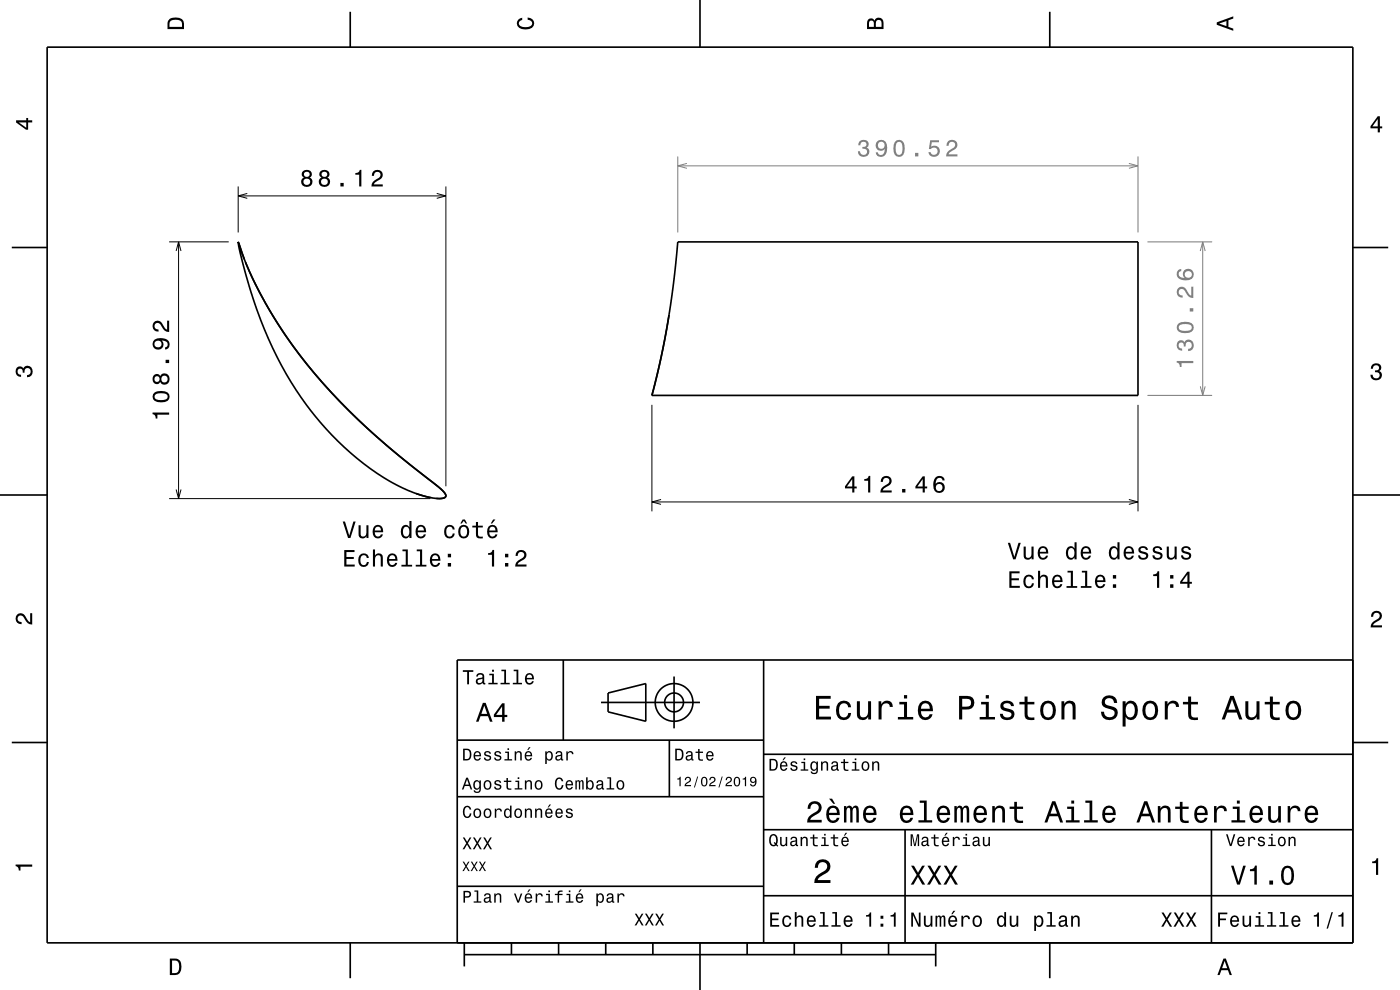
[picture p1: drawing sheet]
<svg xmlns="http://www.w3.org/2000/svg" width="297mm" height="210mm" viewBox="0 0 297 210" stroke-linecap="round" stroke-linejoin="round" font-family="sans-serif">
<path d="M50.5 39.6v9.7M94.6 39.6v63.6M35.9 51.3h12.6M138.3 85.9v22.6M138.3 83.9h103.1M241.4 85.9v22.6M35.9 105.8h55.3M138.3 106.5h103.1M140.2 106l-1.9 .5 1.9 .5M239.5 106l1.9 .5-1.9 .5" fill="none" stroke="#000" stroke-width=".21"/>
<path d="M143.8 33.2v16.1M241.4 33.2v16.1M243.4 51.3h13.8M243.4 83.9h13.8" fill="none" stroke="#808080" stroke-width=".21"/>
<g fill="none" stroke="#000" stroke-width=".35">
<path d="M10 10h277v190h-277zM74.3 2.5v7.5M148.5 0v10M222.7 2.5v7.5M2.5 52.5h7.5M50.5 51.3a87.6 87.6 0 0 0 19.8 31.9 183.2 183.2 0 0 0 23.4 20.6l.7 .8a.64 .64 0 0 1 .1 .8 .64 .64 0 0 1-.7 .3 17.1 17.1 0 0 1-8.4-2.2 60.2 60.2 0 0 1-24.7-24.1 95 95 0 0 1-10.2-28.1zM50.5 51.3h.1M50.5 51.3l1.3 3.7M52.1 55.6a97.7 97.7 0 0 0 23.4 33 257.4 257.4 0 0 0 18.3 15.3 1.26 1.26 0 0 1 .7 1.5 2.58 2.58 0 0 1-1.9 .3M287 52.5h7.5M141.9 66.8l-1.5 8.4-2.1 8.7M141.9 66.8l1-6.6 .9-8.9h97.6v32.6h-103.1"/>
<path d="M141.9 66.8a166.9 166.9 0 0 1-3.6 17.1M138.3 83.9h.1M0 105h10M88.3 104.7l3.2 .9M287 105h10M119.5 140v17M162 140v60M287 140h-190v60M2.5 157.5h7.5M97 157h65M127.5 149h21M129 147l8-2v8l-8-2z"/>
<path d="M142 157v12M143 143.5v11M287 157.5h7.5M97 169h65M162 176h125M162 160h125M192 176v24M257 176v24M97 188h65M162 190h125M74.3 200v7.5M98.5 202.5h100"/>
<path d="M98.5 200v5M108.5 200v2.5M118.5 200v2.5M128.5 200v2.5M138.5 200v2.5M148.5 200v10M158.5 200v2.5M168.5 200v2.5M178.5 200v2.5M188.5 200v2.5M198.5 200v5M222.7 200v7.5"/>
<circle cx="143" cy="149" r="2"/>
<circle cx="143" cy="149" r="4"/>
</g>
<g fill="#000">
<path d="M36 4a2.18 2.18 0 0 0-.5 2.2h3.5v-1.2a1.43 1.43 0 0 0-1.7-1.3zM36.3 4.4a2.15 2.15 0 0 1 2.2 .3l.1 1h-2.6v-1z" fill-rule="evenodd"/>
<path d="M109.9 4.2l.9-.4v.4a.7 .7 0 0 0-.7 .5 .7 .7 0 0 0 .3 .8 1.7 1.7 0 0 0 2.5-.5 .9 .9 0 0 0-1-.8v-.5a1.24 1.24 0 0 1 1.4 1.1 1.24 1.24 0 0 1-1 1.4 2.22 2.22 0 0 1-2.5-.7l-.2-.5z" fill-rule="evenodd"/>
<path d="M184.2 4.2l-.3 .7v1.3h3.5v-1.3a.98 .98 0 0 0-.7-1.1 .98 .98 0 0 0-1.2 .6 .84 .84 0 0 0-1.3-.2zM184.5 4.5a.54 .54 0 0 1 .6-.1 .54 .54 0 0 1 .3 .6v.7h-1zM185.9 4.4a.62 .62 0 0 1 .8-.1 .62 .62 0 0 1 .3 .6v.8h-1.2z" fill-rule="evenodd"/>
<path d="M258.1 4.7v.6l3.5 1.2v-.4l-1-.4v-1.4l1-.4v-.4zM258.6 5l1.6-.5v1z" fill-rule="evenodd"/>
<path d="M3.4 25.5v.5l2.1 1.5h.5v-1.5h.8v-.5h-.8v-.5h-.4v.5zM4 26h1.6v1.1z" fill-rule="evenodd"/>
<path d="M292.3 24.7l-1.6 2.1v.4h1.6v.9h.4v-.9h.5v-.4h-.5v-2.1zM292.3 25.2v1.6h-1.1z" fill-rule="evenodd"/>
<path d="M291.1 77.4a1.08 1.08 0 0 1 1.4-.2 1.08 1.08 0 0 1 .4 1.2l-.3 .3a1.06 1.06 0 0 1 .5 1.3 1.06 1.06 0 0 1-1.2 .7 1.1 1.1 0 0 1-1.2-1.2h.5a.71 .71 0 0 0 1 .8 .71 .71 0 0 0 .1-1.3h-.6v-.4a.61 .61 0 0 0 .8-.3 .61 .61 0 0 0-.2-.8 .61 .61 0 0 0-.9 .2l-.1 .5h-.5z" fill-rule="evenodd"/>
<path d="M3.6 78a.86 .86 0 0 1 1.4 .2 1.06 1.06 0 0 1 1.2-.6 1.06 1.06 0 0 1 .7 1.2 1.1 1.1 0 0 1-1.2 1.2v-.4a.71 .71 0 0 0 .8-1 .71 .71 0 0 0-1.3-.1v.6h-.4a.61 .61 0 0 0-.3-.8 .61 .61 0 0 0-.8 .2 .61 .61 0 0 0 .2 .8l.6 .2v.4a1.15 1.15 0 0 1-1.2-.6 1.15 1.15 0 0 1 .3-1.3z" fill-rule="evenodd"/>
<path d="M180.8 101l-1.5 2.2v.4h1.5v.9h.5v-.9h.4v-.4h-.4v-2.2zM180.8 101.6v1.6h-1.1zM183.3 101.6v.4h.9v2.5h.4v-3.6h-.3a.77 .77 0 0 1-1 .7zM187.2 101.3l-.4 .9h.5a.7 .7 0 0 1 .5-.8 .7 .7 0 0 1 .9 .5 .7 .7 0 0 1-.5 .8 1.8 1.8 0 0 0-1.4 1.8h2.4v-.5h-1.9a2.2 2.2 0 0 1 1.4-1.1 1.13 1.13 0 0 0 .1-1.7 1.13 1.13 0 0 0-1.6 .1zM191.4 103.7v.8h.7v-.8zM195.7 101l-1.5 2.2v.4h1.5v.9h.5v-.9h.5v-.4h-.5v-2.2zM195.7 101.6v1.6h-1.1zM198.5 101.2a2.4 2.4 0 0 0 .2 3.3 1.16 1.16 0 0 0 1.5-.4 1.16 1.16 0 0 0-.2-1.5 1.16 1.16 0 0 0-1.5 0 1.02 1.02 0 0 1 .8-1.2 .58 .58 0 0 1 .6 .5h.5a1.12 1.12 0 0 0-.7-.9 1.12 1.12 0 0 0-1.2 .2zM198.5 103.4a.75 .75 0 0 1 1.5 0 .75 .75 0 0 1-1.5 0z" fill-rule="evenodd"/>
<path d="M3.6 130.4a1.22 1.22 0 0 1 2 .7l.4 .6 .4 .3v-1.9h.4v2.4a1.8 1.8 0 0 1-1.7-1.4 .71 .71 0 0 0-.9-.5 .71 .71 0 0 0-.5 .8 .71 .71 0 0 0 .9 .5v.5a1.18 1.18 0 0 1-1.2-.7 1.18 1.18 0 0 1 .2-1.3z" fill-rule="evenodd"/>
<path d="M291.2 129.9a1.18 1.18 0 0 1 1.9 .3 1.18 1.18 0 0 1-1 1.7l-.5 .3-.3 .5h1.9v.4h-2.4a1.8 1.8 0 0 1 1.4-1.8 .71 .71 0 0 0 .5-.8 .71 .71 0 0 0-.9-.5 .71 .71 0 0 0-.5 .8h-.4z" fill-rule="evenodd"/>
<path d="M98.2 158.8v2.5h.9a1.37 1.37 0 0 0 .7-2.2 1.56 1.56 0 0 0-1.6-.3zM98.6 159.1a.98 .98 0 0 1 1.1 .7 .98 .98 0 0 1-.6 1.2h-.5zM100.7 159.6a1.04 1.04 0 0 0-.2 1.2 1.04 1.04 0 0 0 1 .5l.5-.5h-.3l-.4 .3a.54 .54 0 0 1-.5-.7h1.3a.83 .83 0 0 0-.4-.9 .83 .83 0 0 0-1 .1zM100.9 159.7l.2-.1a.47 .47 0 0 1 .5 .1 .47 .47 0 0 1 .1 .5h-.9zM102.9 159.5l-.2 .1a.69 .69 0 0 0 .9 .9l.2 .1a.43 .43 0 0 1-.4 .5 .43 .43 0 0 1-.4-.4h-.3a.74 .74 0 0 0 .9 .7 .74 .74 0 0 0 .5-1l-1-.4a.38 .38 0 0 1 .3-.5 .38 .38 0 0 1 .4 .4h.3a.78 .78 0 0 0-1.2-.4zM105.1 159.5l-.2 .1a.69 .69 0 0 0 .9 .9l.2 .1a.43 .43 0 0 1-.4 .5 .43 .43 0 0 1-.5-.4h-.3a.74 .74 0 0 0 .9 .7 .74 .74 0 0 0 .5-1l-.9-.4a.38 .38 0 0 1 .3-.5 .38 .38 0 0 1 .4 .4h.3a.77 .77 0 0 0-1.2-.4zM107.2 159.4v.3h.5v1.3h-.7v.3h1.6v-.3h-.6v-1.6zM107.7 158.7v.4h.3v-.4zM109.2 159.4v1.9h.3v-1.1a.45 .45 0 0 1 .4-.6 .45 .45 0 0 1 .5 .5v1.2h.3v-1.3a.63 .63 0 0 0-.5-.7 .63 .63 0 0 0-.7 .4v-.3zM112.2 158.5l-.4 .6h.3l.5-.6zM111.5 159.6a1.04 1.04 0 0 0-.2 1.2 1.04 1.04 0 0 0 1.1 .5l.5-.5h-.3l-.5 .3a.54 .54 0 0 1-.5-.7h1.3a.83 .83 0 0 0-.4-.9 .83 .83 0 0 0-1 .1zM111.8 159.7l.1-.1a.48 .48 0 0 1 .5 .1 .48 .48 0 0 1 .2 .5h-1zM115.7 159.4v2.7h.3v-1.1a.66 .66 0 0 0 .7 .4 .66 .66 0 0 0 .5-.6 .91 .91 0 0 0 0-1.1 .91 .91 0 0 0-1-.3l-.2 .3v-.3zM116.1 159.8a.45 .45 0 0 1 .5-.2 .45 .45 0 0 1 .3 .4 .65 .65 0 0 1 .1 .8 .65 .65 0 0 1-.7 .2 .98 .98 0 0 1-.2-1.2zM118.1 159.5l-.2 .4h.3a.39 .39 0 0 1 .4-.3 .39 .39 0 0 1 .3 .5h-.1a.65 .65 0 0 0-1 .4 .65 .65 0 0 0 .6 .9l.6-.3 .1 .2h.4v-.2l-.2-.1v-1.1a.72 .72 0 0 0-.5-.6 .72 .72 0 0 0-.7 .2zM118.2 160.6l.8-.3a.55 .55 0 0 1-.2 .7 .55 .55 0 0 1-.6 0zM120.1 159.4v1.9h.4v-1.1a.47 .47 0 0 1 .2-.6 .47 .47 0 0 1 .6 .2v.2h.4a.64 .64 0 0 0-.5-.7 .64 .64 0 0 0-.8 .4v-.3z" fill-rule="evenodd"/>
<path d="M98.2 142.2v.3h.9v2.7h.4v-2.7h.9v-.3zM101.3 143l-.3 .5h.4a.47 .47 0 0 1 .5-.4 .47 .47 0 0 1 .4 .6l-.2 .1a.84 .84 0 0 0-1 .2 .84 .84 0 0 0 0 1.1 .9 .9 0 0 0 1.3-.2l.1 .2 .5 .1v-.3l-.3-.1v-1.3a.87 .87 0 0 0-1.4-.5zM101.4 144.3l.9-.3a.66 .66 0 0 1-.1 .7 .66 .66 0 0 1-.8 .1zM103.8 142.9v.3h.6v1.6h-.8v.4h2v-.4h-.8v-1.9zM104.4 142.1v.4h.4v-.4zM106.4 142.1v.3h.6v2.4h-.8v.4h1.9v-.4h-.7v-2.7zM109 142.1v.3h.6v2.4h-.8v.4h1.9v-.4h-.7v-2.7zM111.6 143.1a1.32 1.32 0 0 0 .7 2.1 .9 .9 0 0 0 .9-.7h-.3l-.2 .3-.4 .1a.65 .65 0 0 1-.6-.8h1.6a1 1 0 0 0-.4-1.2 1 1 0 0 0-1.3 .2zM111.9 143.3a.57 .57 0 0 1 .7-.1 .57 .57 0 0 1 .3 .6h-1.2z" fill-rule="evenodd"/>
<path d="M102.4 149.1l-1.4 4h.5l.4-1.2h1.6l.4 1.2h.6l-1.5-4zM102.7 149.7l.7 1.7h-1.3zM106.5 149.2l-1.7 2.4v.5h1.7v1h.5v-1h.6v-.5h-.6v-2.4zM106.5 149.9v1.7h-1.3z" fill-rule="evenodd"/>
<path d="M143.2 158.8v2.5h.9a1.37 1.37 0 0 0 .7-2.2 1.56 1.56 0 0 0-1.6-.3zM143.6 159.1a.98 .98 0 0 1 1.1 .7 .98 .98 0 0 1-.6 1.2h-.5zM145.7 159.5l-.2 .4h.3a.39 .39 0 0 1 .5-.3 .39 .39 0 0 1 .3 .5h-.2a.65 .65 0 0 0-.9 .4 .65 .65 0 0 0 .5 .9l.7-.3v.2h.4v-.2l-.1-.1-.1-1.1a.73 .73 0 0 0-.4-.6 .73 .73 0 0 0-.8 .2zM145.8 160.6l.8-.3a.55 .55 0 0 1-.1 .7 .55 .55 0 0 1-.7 0zM148.1 158.9v.5h-.5v.3h.5v1.3a.75 .75 0 0 0 1 .4v-.3a.48 .48 0 0 1-.7-.3v-1.1h.7v-.3h-.7v-.5zM150 159.6a1.04 1.04 0 0 0-.2 1.2 1.04 1.04 0 0 0 1.1 .5l.5-.5h-.4l-.4 .3a.54 .54 0 0 1-.5-.7h1.3a.83 .83 0 0 0-.4-.9 .83 .83 0 0 0-1 .1zM150.3 159.7l.1-.1a.48 .48 0 0 1 .5 .1 .48 .48 0 0 1 .2 .5h-1z" fill-rule="evenodd"/>
<path d="M173.1 147.6v5h3.2v-.6h-2.5v-1.7h2.2v-.6h-2.2v-1.5h2.4v-.6zM177.8 149.2a2.59 2.59 0 0 0 .5 3.4 1.58 1.58 0 0 0 2.3-1.4h-.6a.95 .95 0 0 1-.9 1 .95 .95 0 0 1-1-.9 1.59 1.59 0 0 1 .9-2.1 .85 .85 0 0 1 .9 .8h.7a1.56 1.56 0 0 0-1.1-1.3 1.56 1.56 0 0 0-1.7 .5zM181.8 148.8v2.5a1.27 1.27 0 0 0 .9 1.4 1.27 1.27 0 0 0 1.5-.7v.6h.6v-3.8h-.6v2.2a.92 .92 0 0 1-.6 1.1 .92 .92 0 0 1-1.2-.4v-2.9zM186.4 148.8v3.8h.6v-2.2a.95 .95 0 0 1 .5-1.1 .95 .95 0 0 1 1.2 .3l.1 .4h.6a1.28 1.28 0 0 0-1-1.4 1.28 1.28 0 0 0-1.4 .8v-.6zM190.8 148.9v.5h1v2.7h-1.3v.5h3.2v-.5h-1.3v-3.2zM191.8 147.4v.8h.6v-.8zM195.1 149.2a2.62 2.62 0 0 0 .5 3.4 1.57 1.57 0 0 0 2.2-1.1h-.6l-.3 .5-.5 .2a1.08 1.08 0 0 1-1-1.3h2.5a1.66 1.66 0 0 0-.7-2 1.66 1.66 0 0 0-2.1 .3zM195.6 149.5a.94 .94 0 0 1 1.2-.2 .94 .94 0 0 1 .5 1h-1.9zM203.5 147.6v5h.6v-2.1h.8a1.47 1.47 0 0 0 1.8-1.2 1.47 1.47 0 0 0-1.5-1.7zM204.1 148.2a1.6 1.6 0 0 1 1.8 .5 .86 .86 0 0 1 0 .9 .86 .86 0 0 1-.9 .3h-.9zM208.1 148.9v.5h1v2.7h-1.3v.5h3.3v-.5h-1.3v-3.2zM209.1 147.4v.8h.7v-.8zM212.6 148.9a1.08 1.08 0 0 0-.3 1.2 1.08 1.08 0 0 0 1 .7l1.1 .4a.57 .57 0 0 1 .2 .6 .57 .57 0 0 1-.5 .4 .96 .96 0 0 1-1.4-.8h-.6a1.6 1.6 0 0 0 1.3 1.4 1.6 1.6 0 0 0 1.7-.8 1.13 1.13 0 0 0-1-1.6l-1.1-.3-.2-.4a.87 .87 0 0 1 .9-.5 .87 .87 0 0 1 .8 .6h.6a1.41 1.41 0 0 0-2.1-1.1zM217.4 147.8v1.1h-1.1v.5h1.1v2.6l.2 .4 .4 .3h1.4v-.5a.97 .97 0 0 1-1.4-.5v-2.3h1.4v-.5h-1.4v-1.1zM221.1 149.2a2.56 2.56 0 0 0 .5 3.4 1.72 1.72 0 0 0 1.8-.2 1.72 1.72 0 0 0 .6-1.7 1.7 1.7 0 0 0-.9-1.9 1.7 1.7 0 0 0-2 .4zM221.6 149.6a.96 .96 0 0 1 1-.4 .96 .96 0 0 1 .7 .8 1.59 1.59 0 0 1-1 2.2 1.19 1.19 0 0 1-1-1.5zM225.2 148.8v3.8h.6v-2.2a.97 .97 0 0 1 .5-1.1 .97 .97 0 0 1 1.1 .2l.1 .7v2.4h.7v-2.5a1.27 1.27 0 0 0-.9-1.4 1.27 1.27 0 0 0-1.5 .6v-.5zM234.1 147.9a1.38 1.38 0 0 0-.3 1.5 1.38 1.38 0 0 0 1.3 .9 1.25 1.25 0 0 1 1.4 .9 1.15 1.15 0 0 1-1.3 .9 1.15 1.15 0 0 1-1-1.1h-.7a1.8 1.8 0 0 0 1.7 1.8 1.8 1.8 0 0 0 1.9-1.6 1.46 1.46 0 0 0-1.5-1.4l-.6-.2a.83 .83 0 0 1-.5-1.1 .83 .83 0 0 1 1.2-.3l.5 .5 .1 .4h.7a1.67 1.67 0 0 0-1-1.6 1.67 1.67 0 0 0-1.9 .4zM238.2 148.8v5.3h.6v-2.1a1.32 1.32 0 0 0 1.4 .7 1.32 1.32 0 0 0 1.1-1.1 2.43 2.43 0 0 0-.8-2.8 1.21 1.21 0 0 0-1.7 .5v-.5zM239.1 149.6a.9 .9 0 0 1 .9-.4 .9 .9 0 0 1 .7 .8 1.61 1.61 0 0 1-.9 2.2 1.18 1.18 0 0 1-1-1.5zM242.8 149.2a2.56 2.56 0 0 0 .5 3.4 1.72 1.72 0 0 0 1.8-.2 1.72 1.72 0 0 0 .6-1.7 1.7 1.7 0 0 0-.9-1.9 1.7 1.7 0 0 0-2 .4zM243.3 149.6a.96 .96 0 0 1 1-.4 .96 .96 0 0 1 .7 .8 1.59 1.59 0 0 1-1 2.2 1.19 1.19 0 0 1-1-1.5zM247.1 148.8v3.8h.6v-2.2a.95 .95 0 0 1 .5-1.1 .95 .95 0 0 1 1.2 .3l.1 .4h.6a1.28 1.28 0 0 0-1-1.4 1.28 1.28 0 0 0-1.4 .8v-.6zM252 147.8v1.1h-1v.5h1l.1 2.6 .2 .4 .4 .3h1.4v-.5a.97 .97 0 0 1-1.4-.5v-2.3h1.4v-.5h-1.4v-1.1zM261 147.6l-1.8 5h.6l.6-1.4h2l.5 1.4h.7l-1.9-5zM261.4 148.3l.7 2.2h-1.5zM264.2 148.8v2.5a1.27 1.27 0 0 0 .9 1.4 1.27 1.27 0 0 0 1.5-.7v.6h.6v-3.8h-.6v2.2a.92 .92 0 0 1-.6 1.1 .92 .92 0 0 1-1.1-.4l-.1-2.9zM269.4 147.8v1.1h-1.1v.5h1.1v2.6l.2 .4 .4 .3 .7 .1 .8-.1v-.5a.97 .97 0 0 1-1.4-.5l-.1-2.3h1.5v-.5h-1.5v-1.1zM273.1 149.2a2.56 2.56 0 0 0 .6 3.4 1.72 1.72 0 0 0 1.8-.2 1.72 1.72 0 0 0 .6-1.7 1.7 1.7 0 0 0-.9-1.9 1.7 1.7 0 0 0-2.1 .4zM273.6 149.6a.96 .96 0 0 1 1-.4 .96 .96 0 0 1 .7 .8 1.59 1.59 0 0 1-.9 2.2 1.19 1.19 0 0 1-1.1-1.5z" fill-rule="evenodd"/>
<path d="M98.9 165l-.9 2.5h.3l.3-.8h1l.2 .8h.4l-.9-2.5zM99.1 165.3l.4 1.1h-.8zM100.6 165.7a1.06 1.06 0 0 0-.2 1.2 1.06 1.06 0 0 0 .9 .6l.4-.3a.52 .52 0 0 1-.2 .7 .52 .52 0 0 1-.7-.3h-.3a.78 .78 0 0 0 .9 .6 .78 .78 0 0 0 .6-.8v-1.9h-.3v.3l-.2-.2a.64 .64 0 0 0-.9 .1zM100.8 165.9a.45 .45 0 0 1 .5-.1 .45 .45 0 0 1 .4 .4 .65 .65 0 0 1 0 .7 .65 .65 0 0 1-.7 .3l-.3-.4zM102.8 165.7a1.04 1.04 0 0 0-.2 1.3 1.04 1.04 0 0 0 1.2 .5 1.04 1.04 0 0 0 .5-1.3 1.04 1.04 0 0 0-1.2-.7zM103 165.9a.48 .48 0 0 1 .5-.1 .48 .48 0 0 1 .4 .4 .66 .66 0 0 1 0 .7 .66 .66 0 0 1-.7 .3 .97 .97 0 0 1-.2-1.3zM105.1 165.6l-.2 .2a.69 .69 0 0 0 .9 .9l.2 .1a.43 .43 0 0 1-.4 .5 .43 .43 0 0 1-.5-.4h-.3a.74 .74 0 0 0 .9 .7 .74 .74 0 0 0 .5-1.1l-.9-.3a.38 .38 0 0 1 .3-.5 .38 .38 0 0 1 .4 .4l.3-.1a.77 .77 0 0 0-1.2-.4zM107.4 165v.6h-.5v.3h.5l.1 1.3a.75 .75 0 0 0 1 .3v-.3l-.7-.1v-.3v-.9h.7v-.3h-.7v-.6zM109.3 165.6v.3h.5v1.3h-.6v.3h1.6v-.3h-.6v-1.6zM109.8 164.9v.3h.4v-.3zM111.4 165.5v2h.3v-1.1a.45 .45 0 0 1 .3-.7 .45 .45 0 0 1 .5 .6v1.2h.4v-1.3a.63 .63 0 0 0-.5-.7 .63 .63 0 0 0-.7 .3v-.3zM113.6 165.7a1.04 1.04 0 0 0-.1 1.3 1.04 1.04 0 0 0 1.1 .5 1.04 1.04 0 0 0 .5-1.3 1.04 1.04 0 0 0-1.2-.7zM113.9 165.9a.48 .48 0 0 1 .5-.1 .48 .48 0 0 1 .3 .4 .66 .66 0 0 1 .1 .7 .66 .66 0 0 1-.8 .3 .97 .97 0 0 1-.1-1.3zM118 165.2a1.44 1.44 0 0 0 .6 2.3 .94 .94 0 0 0 .9-1h-.3a.58 .58 0 0 1-.8 .7 1.49 1.49 0 0 1 0-1.9 .51 .51 0 0 1 .8 .4h.3a.85 .85 0 0 0-.6-.8 .85 .85 0 0 0-.9 .3zM120.2 165.7a1.04 1.04 0 0 0-.2 1.2 1.04 1.04 0 0 0 1 .6l.5-.6h-.3l-.4 .4a.54 .54 0 0 1-.5-.7h1.3a.83 .83 0 0 0-.4-1 .83 .83 0 0 0-1 .1zM120.4 165.9l.2-.1a.48 .48 0 0 1 .5 .1 .48 .48 0 0 1 .1 .4h-.9zM122.1 165.5v2h.3v-1.3l.1-.4h.2l.1 .2v1.5h.3v-1.5l.2-.3 .2 .4v1.4h.3v-1.4a.5 .5 0 0 0-.4-.6l-.4 .2-.3-.2-.4 .2v-.2zM124.3 164.9v2.6h.4v-.3a.66 .66 0 0 0 .7 .3 .66 .66 0 0 0 .5-.6 .9 .9 0 0 0 0-1 .9 .9 0 0 0-1-.3l-.2 .2v-.9zM124.8 165.9a.45 .45 0 0 1 .5-.1 .45 .45 0 0 1 .3 .4v.3a.6 .6 0 0 1-.4 .8 .84 .84 0 0 1-.4-1.4zM126.7 165.6l-.2 .5h.3a.39 .39 0 0 1 .5-.4 .39 .39 0 0 1 .3 .6h-.2a.65 .65 0 0 0-.9 .4 .65 .65 0 0 0 .5 .8l.7-.3 .1 .2 .4 .1v-.3h-.2v-1.1a.72 .72 0 0 0-.5-.6 .72 .72 0 0 0-.8 .1zM126.9 166.7l.7-.2a.55 .55 0 0 1-.1 .6 .55 .55 0 0 1-.6 .1zM128.8 164.9v.2h.5v2.1h-.6v.3h1.6v-.3h-.7v-2.3zM131 165.7a1.04 1.04 0 0 0-.2 1.3 1.04 1.04 0 0 0 1.2 .5 1.04 1.04 0 0 0 .5-1.3 1.04 1.04 0 0 0-1.2-.7zM131.2 165.9a.48 .48 0 0 1 .5-.1 .48 .48 0 0 1 .4 .4 .66 .66 0 0 1 0 .7 .66 .66 0 0 1-.7 .3 .98 .98 0 0 1-.2-1.3z" fill-rule="evenodd"/>
<path d="M98.4 171.2a1.45 1.45 0 0 0 .7 2.3 .94 .94 0 0 0 .9-1h-.3a.59 .59 0 0 1-.8 .7 1.31 1.31 0 0 1 .2-2l.3 .1 .2 .4h.4a.85 .85 0 0 0-.6-.8 .85 .85 0 0 0-1 .3zM100.6 171.7a1.04 1.04 0 0 0-.1 1.3 1.04 1.04 0 0 0 1.1 .5 1.04 1.04 0 0 0 .5-1.3 1.04 1.04 0 0 0-1.2-.7zM100.9 171.9a.48 .48 0 0 1 .5-.1 .48 .48 0 0 1 .3 .4 .66 .66 0 0 1 0 .7 .66 .66 0 0 1-.7 .3 .98 .98 0 0 1-.1-1.3zM102.8 171.7a1.04 1.04 0 0 0-.2 1.3 1.04 1.04 0 0 0 1.2 .5 1.04 1.04 0 0 0 .5-1.3 1.04 1.04 0 0 0-1.2-.7zM103 171.9a.48 .48 0 0 1 .5-.1 .48 .48 0 0 1 .4 .4 .66 .66 0 0 1 0 .7 .66 .66 0 0 1-.7 .3 .97 .97 0 0 1-.2-1.3zM105 171.5v2h.3v-1.1a.47 .47 0 0 1 .2-.6 .47 .47 0 0 1 .6 .2l.1 .1h.3a.64 .64 0 0 0-.5-.6 .64 .64 0 0 0-.7 .4v-.4zM107.1 171.7a1.06 1.06 0 0 0-.2 1.2 1.06 1.06 0 0 0 .9 .6l.4-.3v.3h.3v-2.6h-.3v.9a.63 .63 0 0 0-1.1-.1zM107.4 171.9a.44 .44 0 0 1 .4-.1 .44 .44 0 0 1 .4 .4 .65 .65 0 0 1 0 .7 .65 .65 0 0 1-.7 .3l-.2-.4zM109.3 171.7a1.04 1.04 0 0 0-.1 1.3 1.04 1.04 0 0 0 1.1 .5 1.04 1.04 0 0 0 .5-1.3 1.04 1.04 0 0 0-1.2-.7zM109.5 171.9a.48 .48 0 0 1 .6-.1 .48 .48 0 0 1 .3 .4 .66 .66 0 0 1 0 .7 .66 .66 0 0 1-.7 .3 .98 .98 0 0 1-.2-1.3zM111.4 171.5v2h.3v-1.1a.45 .45 0 0 1 .3-.7 .45 .45 0 0 1 .5 .6v1.2h.4v-1.3a.63 .63 0 0 0-.5-.7 .63 .63 0 0 0-.7 .3v-.3zM113.5 171.5v2h.3v-1.1a.45 .45 0 0 1 .3-.6 .45 .45 0 0 1 .6 .2v1.5h.3v-1.3a.63 .63 0 0 0-.4-.7 .63 .63 0 0 0-.8 .3v-.3zM116.5 170.7l-.3 .6h.2l.5-.6zM115.9 171.7a1.04 1.04 0 0 0-.2 1.2 1.04 1.04 0 0 0 1 .6l.5-.6h-.3l-.4 .4a.54 .54 0 0 1-.5-.7h1.2a.83 .83 0 0 0-.3-1 .83 .83 0 0 0-1 .1zM116.1 171.9l.2-.1a.47 .47 0 0 1 .4 .1 .47 .47 0 0 1 .2 .4h-.9zM118 171.7a1.04 1.04 0 0 0-.2 1.2 1.04 1.04 0 0 0 1.1 .6l.5-.6h-.3l-.5 .4a.53 .53 0 0 1-.5-.7h1.3a.83 .83 0 0 0-.3-1 .83 .83 0 0 0-1.1 .1zM118.3 171.9l.1-.1a.47 .47 0 0 1 .5 .1 .47 .47 0 0 1 .2 .4h-1zM120.2 171.6l-.1 .2a.69 .69 0 0 0 .8 .9l.3 .1a.43 .43 0 0 1-.4 .5 .43 .43 0 0 1-.5-.4h-.3a.74 .74 0 0 0 .9 .7 .74 .74 0 0 0 .5-1.1l-1-.3a.38 .38 0 0 1 .3-.5 .38 .38 0 0 1 .5 .3h.3a.77 .77 0 0 0-1.3-.4z" fill-rule="evenodd"/>
<path d="M143.7 165.1v.3h.4v1.4h.3v-2zM145.5 164.9l-.2 .6h.2a.4 .4 0 0 1 .3-.5 .4 .4 0 0 1 .5 .3 .4 .4 0 0 1-.3 .5l-.1 .1a.93 .93 0 0 0-.7 .9h1.4v-.3h-1.1l.5-.4a.67 .67 0 0 0 .5-1 .67 .67 0 0 0-1-.2zM147.9 164.7l-.7 2.3h.2l.7-2.3zM148.9 165a1.15 1.15 0 0 0 .5 1.8 1.16 1.16 0 0 0 .5-1.8 .63 .63 0 0 0-1 0zM149.2 165.1l.2-.1a.98 .98 0 0 1 0 1.6l-.2-.1-.2-.3v-.7zM150.7 164.9l-.2 .6h.2a.4 .4 0 0 1 .3-.5 .4 .4 0 0 1 .5 .3 .4 .4 0 0 1-.3 .5l-.1 .1a.95 .95 0 0 0-.7 .9h1.4v-.3h-1.1l.5-.4a.67 .67 0 0 0 .5-1 .67 .67 0 0 0-1-.2zM153.1 164.7l-.7 2.3h.2l.7-2.3zM154.1 164.9l-.2 .6h.3a.4 .4 0 0 1 .3-.5 .4 .4 0 0 1 .5 .3 .4 .4 0 0 1-.3 .5l-.2 .1a.93 .93 0 0 0-.6 .9h1.4v-.3h-1.1l.5-.4a.67 .67 0 0 0 .5-1 .67 .67 0 0 0-1.1-.2zM155.8 165a1.15 1.15 0 0 0 .5 1.8 1.16 1.16 0 0 0 .5-1.8 .63 .63 0 0 0-1 0zM156.1 165.1l.2-.1a.98 .98 0 0 1 0 1.6l-.2-.1-.2-.3v-.7zM157.6 165.1v.3h.4v1.4h.3v-2zM159.3 165a.66 .66 0 0 0 0 .9 .66 .66 0 0 0 .9 0 .58 .58 0 0 1-.5 .7l-.2-.1-.1-.2h-.3a.7 .7 0 0 0 .9 .5 .7 .7 0 0 0 .5-.8 .81 .81 0 0 0-.2-1 .81 .81 0 0 0-1 0zM159.4 165.4a.42 .42 0 0 1 .8 0 .42 .42 0 0 1-.8 0z" fill-rule="evenodd"/>
<path d="M163.2 161v2.5h.9a1.37 1.37 0 0 0 .7-2.2 1.58 1.58 0 0 0-1.6-.3zM163.6 161.3a.98 .98 0 0 1 1.1 .7 .98 .98 0 0 1-.6 1.2h-.5zM166.4 160.7l-.4 .6h.2l.5-.6zM165.7 161.7a1.04 1.04 0 0 0-.2 1.2 1.04 1.04 0 0 0 1 .6l.5-.6h-.3l-.4 .4a.54 .54 0 0 1-.5-.7h1.3a.83 .83 0 0 0-.4-1 .83 .83 0 0 0-1 .1zM165.9 161.9l.2-.1a.48 .48 0 0 1 .5 .1 .48 .48 0 0 1 .1 .4h-.9zM167.9 161.6l-.2 .2a.68 .68 0 0 0 .9 .9l.2 .1a.43 .43 0 0 1-.4 .5 .43 .43 0 0 1-.4-.4h-.3a.74 .74 0 0 0 .9 .7 .74 .74 0 0 0 .5-1.1l-1-.3a.38 .38 0 0 1 .3-.5 .38 .38 0 0 1 .4 .4l.3-.1a.78 .78 0 0 0-1.2-.4zM170 161.6v.3h.5v1.3h-.7v.3h1.7v-.3h-.7v-1.6zM170.5 160.9v.3h.3v-.3zM172.1 161.7a1.06 1.06 0 0 0-.2 1.2 1.06 1.06 0 0 0 .9 .6l.4-.3a.52 .52 0 0 1-.2 .7 .52 .52 0 0 1-.7-.3h-.3a.78 .78 0 0 0 .9 .6 .78 .78 0 0 0 .6-.8v-1.9h-.3v.4l-.2-.3a.64 .64 0 0 0-.9 .1zM172.4 161.9a.45 .45 0 0 1 .4-.1 .45 .45 0 0 1 .4 .4 .65 .65 0 0 1 0 .7 .65 .65 0 0 1-.7 .3l-.2-.4zM174.2 161.5v2h.3v-1.1a.45 .45 0 0 1 .3-.6 .45 .45 0 0 1 .5 .2l.1 1.5h.3v-1.3a.63 .63 0 0 0-.5-.7 .63 .63 0 0 0-.7 .3v-.3zM176.6 161.6l-.2 .5h.3a.39 .39 0 0 1 .4-.4 .39 .39 0 0 1 .3 .6h-.1a.65 .65 0 0 0-1 .4 .65 .65 0 0 0 .6 .8l.6-.3 .1 .2 .4 .1-.2-.4v-1a.73 .73 0 0 0-1.2-.5zM176.7 162.7l.8-.2a.55 .55 0 0 1-.2 .6 .55 .55 0 0 1-.6 .1zM178.9 161v.6h-.5v.3h.5l.1 1.3a.75 .75 0 0 0 1 .3v-.3a.48 .48 0 0 1-.7-.2v-1.1h.7v-.3h-.7v-.6zM180.8 161.6v.3h.5v1.3h-.6v.3h1.6v-.3h-.6v-1.6zM181.3 160.9v.3h.4v-.3zM183 161.7a1.04 1.04 0 0 0-.2 1.3 1.04 1.04 0 0 0 1.2 .5 1.04 1.04 0 0 0 .4-1.3 1.04 1.04 0 0 0-1.2-.7zM183.2 161.9a.48 .48 0 0 1 .5-.1 .48 .48 0 0 1 .4 .4 .66 .66 0 0 1 0 .7 .66 .66 0 0 1-.7 .3 .98 .98 0 0 1-.2-1.3zM185 161.5v2h.3v-1.1a.45 .45 0 0 1 .3-.6 .45 .45 0 0 1 .6 .2v1.5h.3v-1.3a.63 .63 0 0 0-.4-.7 .63 .63 0 0 0-.8 .3v-.3z" fill-rule="evenodd"/>
<path d="M163.4 177.2a1.45 1.45 0 0 0 .7 2.3l.5-.2 .3 .3 .2-.2-.3-.3a1.53 1.53 0 0 0-.5-2.2l-.6 .1zM163.8 177.3l.3-.1a1.21 1.21 0 0 1 .5 1.7l-.3-.3-.2 .2 .3 .3a.45 .45 0 0 1-.7-.1 1.62 1.62 0 0 1 .1-1.7zM165.5 177.5v1.3a.63 .63 0 0 0 .4 .7 .63 .63 0 0 0 .8-.3v.3h.3v-2h-.3v1.2a.46 .46 0 0 1-.3 .5 .46 .46 0 0 1-.6-.2v-1.5zM167.9 177.6l-.2 .5h.3a.39 .39 0 0 1 .5-.4 .39 .39 0 0 1 .2 .6h-.1a.65 .65 0 0 0-.9 .4 .65 .65 0 0 0 .5 .8l.6-.3 .1 .2 .4 .1v-.3h-.2v-1.1a.73 .73 0 0 0-1.2-.5zM168 178.7l.8-.2a.55 .55 0 0 1-.2 .6 .55 .55 0 0 1-.6 .1zM169.8 177.5v2h.4v-1.1a.45 .45 0 0 1 .2-.6 .45 .45 0 0 1 .6 .2v1.5h.3v-1.3a.63 .63 0 0 0-.4-.7 .63 .63 0 0 0-.8 .3v-.3zM172.4 177v.6h-.5v.3h.5l.1 1.3a.75 .75 0 0 0 1 .3v-.3a.49 .49 0 0 1-.7-.2v-1.1h.7v-.3h-.7v-.6zM174.3 177.6v.3h.5v1.3h-.6v.3h1.6v-.3h-.6v-1.6zM174.8 176.9v.3h.4v-.3zM176.8 177v.6h-.6v.3h.6v1.3a.74 .74 0 0 0 1 .3v-.3a.49 .49 0 0 1-.7-.2v-1.1h.7v-.3h-.7v-.6zM179.4 176.7l-.4 .6h.2l.5-.6zM178.7 177.7a1.04 1.04 0 0 0-.2 1.2 1.04 1.04 0 0 0 1 .6l.5-.6h-.3l-.4 .4a.54 .54 0 0 1-.5-.7h1.3a.83 .83 0 0 0-.4-1 .83 .83 0 0 0-1 .1zM178.9 177.9l.2-.1a.48 .48 0 0 1 .5 .1 .48 .48 0 0 1 .1 .4h-.9z" fill-rule="evenodd"/>
<path d="M171.7 170.4l-.3 .4-.1 .8h.6a.91 .91 0 0 1 .7-1.1 .91 .91 0 0 1 1.1 .6 .91 .91 0 0 1-.7 1.1 2.31 2.31 0 0 0-1.8 2.3h3.1v-.6h-2.4a2.19 2.19 0 0 1 1.4-1.2 1.47 1.47 0 0 0 .8-2.2 1.47 1.47 0 0 0-2.4-.1zM175.9 169.4l.9 1.1h.4l-.7-1.1zM175.7 171.4a1.98 1.98 0 0 0 1 3.2 1.36 1.36 0 0 0 1.4-1.1h-.6l-.3 .4-.4 .2a.97 .97 0 0 1-.9-1.2h2.2a1.5 1.5 0 0 0-.6-1.8 1.5 1.5 0 0 0-1.8 .3zM176.1 171.6a.85 .85 0 0 1 1-.1 .85 .85 0 0 1 .5 .9h-1.7zM179 171v3.5h.6v-2.4a.64 .64 0 0 1 .4-.8 .53 .53 0 0 1 .4 .7v2.5h.5v-2.4a.65 .65 0 0 1 .4-.8l.3 .2 .1 .5v2.5h.5v-2.4a.9 .9 0 0 0-.7-1.2l-.4 .1-.3 .4-.2-.4-.4-.1-.4 .1-.3 .4v-.4zM183.5 171.4a1.98 1.98 0 0 0 1 3.2 1.36 1.36 0 0 0 1.4-1.1h-.6l-.3 .4-.4 .2a.97 .97 0 0 1-.9-1.2h2.3a1.5 1.5 0 0 0-.7-1.8 1.5 1.5 0 0 0-1.8 .3zM183.9 171.6a.85 .85 0 0 1 1-.1 .85 .85 0 0 1 .5 .9h-1.7zM191.3 171.4a1.98 1.98 0 0 0 1 3.2 1.36 1.36 0 0 0 1.4-1.1h-.6l-.2 .4-.5 .2a.97 .97 0 0 1-.9-1.2h2.3a1.5 1.5 0 0 0-.7-1.8 1.5 1.5 0 0 0-1.8 .3zM191.7 171.6a.85 .85 0 0 1 1-.1 .85 .85 0 0 1 .5 .9h-1.7zM195.1 169.8v.5h.9v3.7h-1.2v.5h3v-.5h-1.2v-4.2zM199.1 171.4a1.98 1.98 0 0 0 1 3.2 1.36 1.36 0 0 0 1.4-1.1h-.6l-.2 .4-.5 .2a.97 .97 0 0 1-.9-1.2h2.3a1.5 1.5 0 0 0-.7-1.8 1.5 1.5 0 0 0-1.8 .3zM199.5 171.6a.85 .85 0 0 1 1.1-.1 .85 .85 0 0 1 .4 .9h-1.7zM202.5 171v3.5h.5v-2.4a.64 .64 0 0 1 .5-.8 .53 .53 0 0 1 .3 .7v2.5h.5v-2.4a.65 .65 0 0 1 .5-.8l.2 .2 .1 .5v2.5h.5v-2.4a.9 .9 0 0 0-.7-1.2l-.4 .1-.3 .4-.2-.4-.4-.1-.4 .1-.2 .4v-.4zM206.9 171.4a1.98 1.98 0 0 0 1 3.2 1.36 1.36 0 0 0 1.4-1.1h-.5l-.3 .4-.5 .2a.97 .97 0 0 1-.9-1.2h2.3a1.5 1.5 0 0 0-.7-1.8 1.5 1.5 0 0 0-1.8 .3zM207.3 171.6a.85 .85 0 0 1 1.1-.1 .85 .85 0 0 1 .4 .9h-1.7zM210.5 171v3.5h.6v-2a.82 .82 0 0 1 .5-1 .82 .82 0 0 1 1 .4v2.6h.6v-2.3a1.14 1.14 0 0 0-.8-1.3 1.14 1.14 0 0 0-1.4 .6v-.5zM215.2 170.1v1h-1v.5h1v2.3l.2 .4 .3 .2 .7 .1h.6v-.5a.87 .87 0 0 1-1.2-.5l-.1-2h1.3v-.5h-1.3v-1zM223.2 170l-1.6 4.5h.6l.4-1.4h1.8l.5 1.4h.6l-1.6-4.5zM223.5 170.6l.7 2h-1.3zM226.4 171.1v.5h.9v2.4h-1.2v.5h2.9v-.5h-1.1v-2.9zM227.3 169.8v.7h.6v-.7zM230.3 169.8v.5h.8v3.7h-1.1v.5h2.9v-.5h-1.2v-4.2zM234.2 171.4a1.98 1.98 0 0 0 1 3.2 1.36 1.36 0 0 0 1.4-1.1h-.5l-.3 .4-.5 .2a.97 .97 0 0 1-.9-1.2h2.3a1.5 1.5 0 0 0-.6-1.8 1.5 1.5 0 0 0-1.9 .3zM234.7 171.6a.85 .85 0 0 1 1-.1 .85 .85 0 0 1 .4 .9h-1.7zM242.7 170l-1.6 4.5h.6l.5-1.4h1.8l.4 1.4h.6l-1.6-4.5zM243.1 170.6l.7 2h-1.4zM245.6 171v3.5h.6v-2a.82 .82 0 0 1 .5-1 .82 .82 0 0 1 1 .4l.1 2.6h.5v-2.3a1.14 1.14 0 0 0-.8-1.3 1.14 1.14 0 0 0-1.3 .6v-.5zM250.3 170.1v1h-1v.5h1v2.3l.2 .4 .4 .2 1.3 .1v-.5a.88 .88 0 0 1-1.3-.5v-2h1.3v-.5h-1.3v-1zM253.7 171.4a1.98 1.98 0 0 0 1.1 3.2 1.36 1.36 0 0 0 1.4-1.1h-.6l-.3 .4-.5 .2a.97 .97 0 0 1-.9-1.2h2.3a1.5 1.5 0 0 0-.6-1.8 1.5 1.5 0 0 0-1.9 .3zM254.2 171.6a.85 .85 0 0 1 1-.1 .85 .85 0 0 1 .4 .9h-1.7zM257.6 171v3.5h.5v-2a.85 .85 0 0 1 .5-1 .85 .85 0 0 1 1.1 .3v.3h.6a1.15 1.15 0 0 0-.9-1.2 1.15 1.15 0 0 0-1.3 .7v-.6zM261.5 171.1v.5h.9v2.4h-1.2v.5h3v-.5h-1.2v-2.9zM262.4 169.8v.7h.6v-.7zM265.4 171.4a1.98 1.98 0 0 0 1.1 3.2 1.36 1.36 0 0 0 1.4-1.1h-.6l-.3 .4-.5 .2a.97 .97 0 0 1-.9-1.2h2.3a1.5 1.5 0 0 0-.6-1.8 1.5 1.5 0 0 0-1.9 .3zM265.9 171.6a.85 .85 0 0 1 1-.1 .85 .85 0 0 1 .4 .9h-1.7zM269 171v2.3a1.14 1.14 0 0 0 .8 1.2 1.14 1.14 0 0 0 1.4-.6v.6h.5v-3.5h-.5v2a.83 .83 0 0 1-.5 1 .83 .83 0 0 1-1.1-.4v-2.6zM273.2 171v3.5h.5v-2a.85 .85 0 0 1 .5-1 .85 .85 0 0 1 1.1 .3v.3h.6a1.15 1.15 0 0 0-.9-1.2 1.15 1.15 0 0 0-1.3 .7v-.6zM277.2 171.4a1.98 1.98 0 0 0 1 3.2 1.36 1.36 0 0 0 1.4-1.1h-.6l-.3 .4-.5 .2a.97 .97 0 0 1-.8-1.2h2.2a1.5 1.5 0 0 0-.6-1.8 1.5 1.5 0 0 0-1.8 .3zM277.6 171.6a.85 .85 0 0 1 1-.1 .85 .85 0 0 1 .4 .9h-1.6z" fill-rule="evenodd"/>
<path d="M193.2 177v2.5h.3v-2.3l.4 2.3h.3l.5-2.3v2.3h.3v-2.5h-.5l-.4 2.2-.5-2.2zM195.7 177.6l-.2 .5h.3a.39 .39 0 0 1 .5-.4 .39 .39 0 0 1 .3 .6h-.2a.65 .65 0 0 0-.9 .4 .65 .65 0 0 0 .5 .8l.7-.3v.2l.4 .1v-.3h-.1l-.1-1.1a.73 .73 0 0 0-1.2-.5zM195.8 178.7l.8-.2a.55 .55 0 0 1-.1 .6 .55 .55 0 0 1-.7 .1zM198.1 177v.6h-.5v.3h.5v1.3a.74 .74 0 0 0 1 .3v-.3a.49 .49 0 0 1-.7-.2v-1.1h.7v-.3h-.7v-.6zM200.7 176.7l-.4 .6h.3l.5-.6zM200 177.7a1.04 1.04 0 0 0-.2 1.2 1.04 1.04 0 0 0 1.1 .6l.5-.6h-.4l-.4 .4a.54 .54 0 0 1-.5-.7h1.3a.83 .83 0 0 0-.4-1 .83 .83 0 0 0-1 .1zM200.3 177.9l.1-.1a.48 .48 0 0 1 .5 .1 .48 .48 0 0 1 .2 .4h-1zM202.1 177.5v2h.3v-1.1a.47 .47 0 0 1 .3-.6 .47 .47 0 0 1 .6 .2v.1h.3a.64 .64 0 0 0-.4-.6 .64 .64 0 0 0-.8 .4v-.4zM204.3 177.6v.3h.5v1.3h-.6v.3h1.6v-.3h-.6v-1.6zM204.8 176.9v.3h.4v-.3zM206.6 177.6l-.2 .5h.3a.39 .39 0 0 1 .4-.4 .39 .39 0 0 1 .3 .6h-.1a.65 .65 0 0 0-1 .4 .65 .65 0 0 0 .6 .8l.6-.3 .1 .2 .4 .1v-.3h-.2v-1.1a.72 .72 0 0 0-.5-.6 .72 .72 0 0 0-.7 .1zM206.7 178.7l.8-.2a.55 .55 0 0 1-.2 .6 .55 .55 0 0 1-.6 .1zM208.5 177.5v1.3a.63 .63 0 0 0 .5 .7 .63 .63 0 0 0 .7-.3v.3h.3v-2h-.3v1.2a.46 .46 0 0 1-.3 .5 .46 .46 0 0 1-.6-.2v-1.5z" fill-rule="evenodd"/>
<path d="M260.1 177l.8 2.5h.4l.8-2.5h-.4l-.6 2.1-.7-2.1zM262.7 177.7a1.04 1.04 0 0 0-.2 1.2 1.04 1.04 0 0 0 1 .6l.5-.6h-.3l-.4 .4a.54 .54 0 0 1-.5-.7h1.3a.83 .83 0 0 0-.4-1 .83 .83 0 0 0-1 .1zM262.9 177.9l.2-.1a.48 .48 0 0 1 .5 .1 .48 .48 0 0 1 .1 .4h-.9zM264.8 177.5v2h.3v-1.1a.47 .47 0 0 1 .3-.6 .47 .47 0 0 1 .6 .2v.1h.3a.64 .64 0 0 0-.5-.6 .64 .64 0 0 0-.7 .4v-.4zM267 177.6l-.1 .2a.69 .69 0 0 0 .9 .9l.2 .1a.43 .43 0 0 1-.4 .5 .43 .43 0 0 1-.5-.4h-.3a.74 .74 0 0 0 .9 .7 .74 .74 0 0 0 .5-1.1l-.9-.3a.38 .38 0 0 1 .3-.5 .38 .38 0 0 1 .4 .4l.3-.1a.78 .78 0 0 0-1.3-.4zM269.2 177.6v.3h.5v1.3h-.7v.3h1.6v-.3h-.6v-1.6zM269.7 176.9v.3h.3v-.3zM271.3 177.7a1.04 1.04 0 0 0-.1 1.3 1.04 1.04 0 0 0 1.1 .5 1.04 1.04 0 0 0 .5-1.3 1.04 1.04 0 0 0-1.2-.7zM271.5 177.9a.48 .48 0 0 1 .6-.1 .48 .48 0 0 1 .3 .4 .67 .67 0 0 1 0 .7 .67 .67 0 0 1-.7 .3 .98 .98 0 0 1-.2-1.3zM273.3 177.5v2h.4v-1.1a.45 .45 0 0 1 .3-.7 .45 .45 0 0 1 .5 .6v1.2h.4v-1.3a.63 .63 0 0 0-.5-.7 .63 .63 0 0 0-.7 .3v-.3z" fill-rule="evenodd"/>
<path d="M3.3 183.4h3.5v.4h-2.5v.9h-.3a.77 .77 0 0 0-.7-1z" fill-rule="evenodd"/>
<path d="M98.1 182.8l.6 1-.6 1h.3l.5-.8 .4 .8h.3l-.6-1.1 .6-.9h-.3l-.4 .7-.5-.7zM99.9 182.8l.6 1-.7 1h.3l.5-.8 .5 .8h.3l-.7-1.1 .6-.9h-.3l-.4 .7-.4-.7zM101.6 182.8l.6 1-.6 1h.3l.4-.8 .5 .8h.3l-.6-1.1 .6-.9h-.3l-.5 .7-.4-.7z" fill-rule="evenodd"/>
<path d="M98.2 177.6l.7 1.3-.8 1.3h.4l.6-1.1 .6 1.1h.3l-.7-1.3 .7-1.3h-.4l-.5 1-.5-1zM100.3 177.6l.8 1.3-.8 1.3h.4l.6-1.1 .5 1.1h.4l-.8-1.3 .8-1.3h-.4l-.5 1-.6-1zM102.5 177.6l.7 1.3-.7 1.3h.3l.6-1.1 .6 1.1h.4l-.8-1.3 .7-1.3h-.3l-.6 1-.5-1z" fill-rule="evenodd"/>
<path d="M98.3 189v2.5h.4v-1.1a.96 .96 0 0 0 1.2-.7 .67 .67 0 0 0-.7-.7zM98.7 189.3h.4a.43 .43 0 0 1 .5 .4 .43 .43 0 0 1-.5 .4h-.4zM100.6 188.9v.3h.5v2h-.6v.3h1.6v-.3h-.6v-2.3zM102.9 189.6l-.2 .5h.3a.39 .39 0 0 1 .5-.4 .39 .39 0 0 1 .2 .6h-.1a.65 .65 0 0 0-.9 .4 .65 .65 0 0 0 .5 .8l.6-.3 .1 .2 .4 .1v-.3h-.2v-1.1a.73 .73 0 0 0-1.2-.5zM103 190.7l.8-.2a.55 .55 0 0 1-.2 .6 .55 .55 0 0 1-.6 .1zM104.8 189.5v2h.4v-1.1a.45 .45 0 0 1 .2-.6 .45 .45 0 0 1 .6 .2v1.5h.3v-1.3a.63 .63 0 0 0-.4-.7 .63 .63 0 0 0-.8 .3v-.3zM109 189.5l.8 2h.3l.7-2h-.3l-.6 1.6-.5-1.6zM112.2 188.7l-.4 .6h.3l.5-.6zM111.5 189.7a1.04 1.04 0 0 0-.2 1.2 1.04 1.04 0 0 0 1.1 .6l.5-.6h-.3l-.5 .4a.54 .54 0 0 1-.5-.7h1.3a.83 .83 0 0 0-.4-1 .83 .83 0 0 0-1 .1zM111.8 189.9l.1-.1a.48 .48 0 0 1 .5 .1 .48 .48 0 0 1 .2 .4h-1zM113.6 189.5v2h.4v-1.1a.47 .47 0 0 1 .2-.6 .47 .47 0 0 1 .6 .2v.1h.4a.64 .64 0 0 0-.5-.6 .64 .64 0 0 0-.8 .4v-.4zM115.8 189.6v.3h.5v1.3h-.6v.3h1.6v-.3h-.6v-1.6zM116.3 188.9v.3h.4v-.3zM117.7 189.6v.3h.6v1.6h.3v-1.6h.7v-.3h-.7v-.3l.7-.1v-.3a.68 .68 0 0 0-.7 0 .68 .68 0 0 0-.3 .7zM120.2 189.6v.3h.5v1.3h-.7v.3h1.6v-.3h-.6v-1.6zM120.7 188.9v.3h.3v-.3zM123 188.7l-.3 .6h.2l.5-.6zM122.4 189.7a1.04 1.04 0 0 0-.2 1.2 1.04 1.04 0 0 0 1 .6l.5-.6h-.3l-.4 .4a.54 .54 0 0 1-.5-.7h1.2a.83 .83 0 0 0-.3-1 .83 .83 0 0 0-1 .1zM122.6 189.9l.2-.1a.48 .48 0 0 1 .5 .1 .48 .48 0 0 1 .1 .4h-.9zM126.5 189.5v2.7h.3v-1a.66 .66 0 0 0 .7 .3 .66 .66 0 0 0 .6-.6 .91 .91 0 0 0 0-1 .91 .91 0 0 0-1-.3l-.3 .2v-.3zM127 189.9a.45 .45 0 0 1 .5-.1 .45 .45 0 0 1 .3 .4v.3a.6 .6 0 0 1-.5 .8 .85 .85 0 0 1-.3-1.4zM128.9 189.6l-.2 .5h.3a.39 .39 0 0 1 .5-.4 .39 .39 0 0 1 .3 .6h-.2a.65 .65 0 0 0-.9 .4 .65 .65 0 0 0 .5 .8l.6-.3 .1 .2 .4 .1v-.3h-.2v-1.1a.73 .73 0 0 0-1.2-.5zM129 190.7l.8-.2a.55 .55 0 0 1-.1 .6 .55 .55 0 0 1-.7 .1zM131 189.5v2h.3v-1.1a.47 .47 0 0 1 .3-.6 .47 .47 0 0 1 .6 .2v.1h.3a.64 .64 0 0 0-.5-.6 .64 .64 0 0 0-.7 .4v-.4z" fill-rule="evenodd"/>
<path d="M134.7 193.8l.7 1.2-.8 1.3h.4l.6-1 .6 1h.3l-.7-1.3 .7-1.2h-.4l-.5 .9-.6-.9zM136.8 193.8l.8 1.2-.8 1.3h.4l.5-1 .6 1h.4l-.8-1.3 .8-1.2h-.4l-.5 .9-.6-.9zM139 193.8l.7 1.2-.7 1.3h.3l.6-1 .6 1h.4l-.8-1.3 .7-1.2h-.3l-.6 .9-.5-.9z" fill-rule="evenodd"/>
<path d="M163.4 193.6v3h1.9v-.4h-1.5v-1h1.3v-.4h-1.3v-.9h1.5v-.3zM166.2 194.5a1.31 1.31 0 0 0 .7 2.2 .9 .9 0 0 0 1-1h-.4a.57 .57 0 0 1-.5 .6 .57 .57 0 0 1-.6-.5 .81 .81 0 0 1-.1-.9 .81 .81 0 0 1 .9-.4l.3 .5h.4a.94 .94 0 0 0-.7-.8 .94 .94 0 0 0-1 .3zM168.6 193.5v3.1h.4v-1.4a.54 .54 0 0 1 .3-.6 .54 .54 0 0 1 .7 .3v1.7h.4v-1.6a.76 .76 0 0 0-.5-.8 .76 .76 0 0 0-.9 .4v-1.1zM171.4 194.5a1.32 1.32 0 0 0 .7 2.2 .91 .91 0 0 0 .9-.8h-.3l-.2 .3-.4 .1a.65 .65 0 0 1-.6-.8h1.6a1 1 0 0 0-.5-1.1 1 1 0 0 0-1.2 .1zM171.7 194.7a.57 .57 0 0 1 .7-.1 .57 .57 0 0 1 .3 .6h-1.2zM174 193.5v.3h.6v2.5h-.8v.3h1.9v-.3h-.7v-2.8zM176.6 193.5v.3h.6v2.5h-.8v.3h1.9v-.3h-.7v-2.8zM179.2 194.5a1.32 1.32 0 0 0 .7 2.2 .91 .91 0 0 0 .9-.8h-.3l-.2 .3-.4 .1a.65 .65 0 0 1-.5-.8h1.5a1 1 0 0 0-.4-1.1 1 1 0 0 0-1.3 .1zM179.5 194.7a.57 .57 0 0 1 .7-.1 .57 .57 0 0 1 .3 .6h-1.1z" fill-rule="evenodd"/>
<path d="M173.3 182.7a1.62 1.62 0 0 1 2.4-.1 1.62 1.62 0 0 1-.1 2.4l-.5 .3a2.45 2.45 0 0 0-1.6 1.4h2.7v.6h-3.5a2.58 2.58 0 0 1 2.1-2.5 1.02 1.02 0 0 0 .7-1.2 1.02 1.02 0 0 0-1.2-.7 1.02 1.02 0 0 0-.8 1.2h-.6l.1-.8z" fill-rule="evenodd"/>
<path d="M183.7 194.1v.3h.7v2.2h.4v-3h-.3a.66 .66 0 0 1-.8 .5zM186.8 195.9v.7h.6v-.7zM186.8 194.3v.6h.6v-.6zM188.9 194.1v.3h.7v2.2h.4v-3h-.3a.66 .66 0 0 1-.8 .5z" fill-rule="evenodd"/>
<path d="M193.3 183.6l1.2 2-1.3 2h.6l.9-1.6 1 1.6h.6l-1.3-2 1.2-2h-.6l-.9 1.5-.8-1.5zM196.7 183.6l1.2 2-1.2 2h.6l.9-1.6 .9 1.6h.6l-1.2-2 1.2-2h-.6l-.9 1.5-.8-1.5zM200.2 183.6l1.2 2-1.3 2h.7l.9-1.6 .9 1.6h.6l-1.2-2 1.2-2h-.6l-.9 1.5-.9-1.5z" fill-rule="evenodd"/>
<path d="M193.3 193.6v3h.4v-2.5l1.1 2.5h.5v-3h-.4v2.4l-1.1-2.4zM196 194.3v1.5a.76 .76 0 0 0 .5 .8 .76 .76 0 0 0 .9-.4v.4h.4v-2.3h-.4v1.3a.55 .55 0 0 1-.3 .7 .55 .55 0 0 1-.7-.3v-1.7zM198.5 194.3v2.3h.3v-1.6l.2-.5h.2l.1 .2v1.9h.4v-1.8l.3-.3 .2 .4v1.7h.4v-1.6a.59 .59 0 0 0-.5-.8l-.5 .3-.4-.3-.4 .3v-.2zM202.2 193.2l-.4 .7h.3l.6-.7zM201.4 194.5a1.32 1.32 0 0 0 .7 2.2 .91 .91 0 0 0 .9-.8h-.3l-.2 .3-.4 .1a.65 .65 0 0 1-.6-.8h1.6a1 1 0 0 0-.5-1.1 1 1 0 0 0-1.2 .1zM201.7 194.7a.57 .57 0 0 1 .7-.1 .57 .57 0 0 1 .3 .6h-1.2zM204 194.3v2.3h.3v-1.4a.57 .57 0 0 1 .3-.6 .57 .57 0 0 1 .8 .2v.2h.4a.77 .77 0 0 0-.6-.8 .77 .77 0 0 0-.9 .4v-.3zM206.6 194.5a1.24 1.24 0 0 0-.2 1.5 1.24 1.24 0 0 0 1.3 .6 1.34 1.34 0 0 0 .6-1.4 1.34 1.34 0 0 0-1-1zM206.9 194.7a.57 .57 0 0 1 .6-.2 .57 .57 0 0 1 .4 .5 .8 .8 0 0 1 0 .9 .8 .8 0 0 1-.9 .4 1.17 1.17 0 0 1-.1-1.6zM211.7 194.5a1.35 1.35 0 0 0 .7 2.2l.4-.2 .2-.3v.4h.4v-3.1h-.3v1.1a.77 .77 0 0 0-1.4-.1zM212 194.7a.53 .53 0 0 1 .6-.2 .53 .53 0 0 1 .4 .5 .96 .96 0 0 1-.6 1.3 1.01 1.01 0 0 1-.4-1.6zM214.2 194.3v1.5a.76 .76 0 0 0 .5 .8 .76 .76 0 0 0 1-.4v.4h.3v-2.3h-.4v1.3a.55 .55 0 0 1-.3 .7 .55 .55 0 0 1-.7-.3v-1.7zM219.4 194.3v3.2h.4v-1.3a.79 .79 0 0 0 .8 .4 .79 .79 0 0 0 .7-.7 1.13 1.13 0 0 0 0-1.2 1.13 1.13 0 0 0-1.1-.5l-.4 .4v-.3zM219.9 194.7a.53 .53 0 0 1 .6-.2 .53 .53 0 0 1 .4 .5 .78 .78 0 0 1 .1 .9 .78 .78 0 0 1-.9 .4 1.19 1.19 0 0 1-.2-1.6zM222.2 193.5v.3h.6v2.5h-.8v.3h1.9v-.3h-.7v-2.8zM224.9 194.4l-.2 .5h.3a.47 .47 0 0 1 .6-.4 .47 .47 0 0 1 .3 .6l-.2 .1a.84 .84 0 0 0-1 .2 .84 .84 0 0 0 0 1.1 .91 .91 0 0 0 1.3-.2l.1 .2 .5 .1v-.3l-.2-.1-.1-1.3a.87 .87 0 0 0-.5-.7 .87 .87 0 0 0-.9 .2zM225 195.7l1-.3a.66 .66 0 0 1-.2 .7 .66 .66 0 0 1-.8 .1zM227.2 194.3v2.3h.4v-1.4a.54 .54 0 0 1 .4-.6 .54 .54 0 0 1 .6 .3l.1 1.7h.3v-1.6a.76 .76 0 0 0-.5-.8 .76 .76 0 0 0-.9 .4v-.3z" fill-rule="evenodd"/>
<path d="M246.4 193.6l.9 1.4-1 1.6h.5l.7-1.2 .7 1.2h.4l-.9-1.6 .9-1.4h-.4l-.7 1.1-.6-1.1zM249 193.6l.9 1.4-.9 1.6h.4l.7-1.2 .7 1.2h.5l-1-1.6 .9-1.4h-.4l-.7 1.1-.6-1.1zM251.6 193.6l.9 1.4-.9 1.6h.4l.7-1.2 .7 1.2h.5l-1-1.6 .9-1.4h-.4l-.7 1.1-.6-1.1z" fill-rule="evenodd"/>
<path d="M258.4 193.6v3h.4v-1.4h1.3v-.4h-1.3v-.9h1.6v-.3zM261.2 194.5a1.32 1.32 0 0 0 .7 2.2 .91 .91 0 0 0 .9-.8h-.4l-.1 .3-.4 .1a.65 .65 0 0 1-.6-.8h1.6a1 1 0 0 0-.5-1.2 1 1 0 0 0-1.2 .2zM261.5 194.7a.57 .57 0 0 1 .7-.1 .57 .57 0 0 1 .3 .6h-1.2zM263.6 194.3v1.5a.76 .76 0 0 0 .5 .8 .76 .76 0 0 0 .9-.4v.4h.4v-2.3h-.4v1.3a.55 .55 0 0 1-.3 .7 .55 .55 0 0 1-.7-.3v-1.7zM266.4 194.3v.4h.6v1.6h-.8v.3h2v-.3h-.8v-2zM267 193.5v.4h.4v-.4zM269 193.5v.3h.6v2.5h-.8v.3h1.9v-.3h-.7v-2.8zM271.6 193.5v.3h.6v2.5h-.8v.3h1.9v-.3h-.7v-2.8zM274.2 194.5a1.32 1.32 0 0 0 .7 2.2 .91 .91 0 0 0 .9-.8h-.3l-.2 .3-.4 .1a.65 .65 0 0 1-.5-.8h1.5a1 1 0 0 0-.4-1.1 1 1 0 0 0-1.3 .1zM274.5 194.7a.57 .57 0 0 1 .7-.1 .57 .57 0 0 1 .3 .6h-1.1z" fill-rule="evenodd"/>
<path d="M261.2 183.6l1.2 4h.6l1.3-4h-.6l-1 3.4-1-3.4zM265.2 184.4v.4h.9v2.8h.5v-4h-.4a.88 .88 0 0 1-1 .8zM269.3 186.8v.8h.8v-.8zM272.1 184.1a3.5 3.5 0 0 0 0 3.1 1.29 1.29 0 0 0 1.4 .5 1.29 1.29 0 0 0 .9-1.1 2.64 2.64 0 0 0-.7-2.9l-.6-.1-.6 .1zM272.8 184.2h.7a2.72 2.72 0 0 1 0 3h-.7a2.72 2.72 0 0 1 0-3z" fill-rule="evenodd"/>
<path d="M278.7 194.1v.3h.7v2.2h.4v-3h-.3a.66 .66 0 0 1-.8 .5zM282.5 193.5l-1.1 3.5h.3l1.1-3.5zM283.9 194.1v.3h.7v2.2h.4v-3h-.3a.66 .66 0 0 1-.8 .5z" fill-rule="evenodd"/>
<path d="M291.1 182.7a.77 .77 0 0 0 .9-.6h.4v3.5h-.5v-2.5h-.8z" fill-rule="evenodd"/>
<path d="M36 203.3v3.5h1.2a1.42 1.42 0 0 0 1.3-1.7 1.38 1.38 0 0 0-1.3-1.8zM36.5 203.8h1a1.89 1.89 0 0 1 0 2.5l-1 .1z" fill-rule="evenodd"/>
<path d="M259.5 203.3l-1.2 3.5h.4l.4-1h1.4l.4 1h.4l-1.2-3.5zM259.8 203.8l.5 1.6h-1z" fill-rule="evenodd"/>
</g>
<path d="M182.4 30l-.3 .8h.4a.62 .62 0 0 1 .4-.7 .62 .62 0 0 1 .7 .2 .62 .62 0 0 1-.2 .8l-.4 .1v.4a.72 .72 0 0 1 .9 .4 .72 .72 0 0 1-.5 .9 .72 .72 0 0 1-.9-.5v-.3h-.5a1.18 1.18 0 0 0 1.5 1.2 1.18 1.18 0 0 0 .6-1.9l-.2-.1a.9 .9 0 0 0 .3-1.1 .9 .9 0 0 0-1-.5zM186.1 30a1.15 1.15 0 0 0-.1 1.7 1.15 1.15 0 0 0 1.7-.1 1.03 1.03 0 0 1-.8 1.3 .56 .56 0 0 1-.7-.6h-.4a1.18 1.18 0 0 0 1.2 1 1.18 1.18 0 0 0 1.1-1.1 1.77 1.77 0 0 0-1.2-2.5zM186.2 30.8a.75 .75 0 0 1 1.5 0 .75 .75 0 0 1-1.5 0zM189.8 30.1a2.68 2.68 0 0 0 .4 3.1 1.14 1.14 0 0 0 1.7-.9 2.31 2.31 0 0 0-.6-2.5l-.6-.1-.5 .1zM190.4 30.2h.7a2.37 2.37 0 0 1 0 2.6h-.7a2.38 2.38 0 0 1 0-2.6zM194.1 32.4v.8h.7v-.8zM197.3 29.8l-.2 1.8h.4a.8 .8 0 0 1 1.2-.2 .8 .8 0 0 1-.1 1.2 .8 .8 0 0 1-1.2-.3h-.4a1.21 1.21 0 0 0 1.5 1 1.21 1.21 0 0 0 .8-1.6 1.21 1.21 0 0 0-1.8-.6l.2-.9h1.5v-.4zM201.1 30l-.3 .9h.4a.7 .7 0 0 1 .6-.8 .7 .7 0 0 1 .8 .5 .7 .7 0 0 1-.5 .8 1.81 1.81 0 0 0-1.4 1.8h2.4v-.5h-1.9a2.23 2.23 0 0 1 1.5-1.1 1.13 1.13 0 0 0 .1-1.7 1.13 1.13 0 0 0-1.7 .1z" fill-rule="evenodd" fill="#808080"/>
<path d="M143.8 35.2h97.6M145.7 34.7l-1.9 .5 1.9 .5M239.5 34.7l1.9 .5-1.9 .5" fill="none" stroke="#808080" stroke-width=".21"/>
<path d="M249.6 76.6v.3a.77 .77 0 0 1 .7 .9h.4v-.8h2.4v-.4zM249.9 72.4a1.17 1.17 0 0 0-.2 1.3 1.17 1.17 0 0 0 1.1 .7v-.5a.62 .62 0 0 1-.8-.3 .62 .62 0 0 1 .3-.8 .62 .62 0 0 1 .8 .2v.5h.4a.72 .72 0 0 1 .5-.9 .72 .72 0 0 1 .9 .4 .72 .72 0 0 1-.5 .9l-.4 .1v.5a1.18 1.18 0 0 0 1.2-1.5 1.18 1.18 0 0 0-1.8-.6l-.1 .2a.86 .86 0 0 0-1.4-.2zM250.1 68.6a1.13 1.13 0 0 0-.4 1.2 1.13 1.13 0 0 0 1 .8 2.28 2.28 0 0 0 2.4-.6 1.14 1.14 0 0 0-.9-1.7 2.85 2.85 0 0 0-2.1 .3zM250.1 69.1a2.37 2.37 0 0 1 2.7 0v.7a2.38 2.38 0 0 1-2.7 0zM252.4 65.4v.7h.7v-.7zM249.9 61.1a1.2 1.2 0 0 0-.2 1.4 1.2 1.2 0 0 0 1.2 .6v-.4a.7 .7 0 0 1-.8-.5 .7 .7 0 0 1 .5-.9 .7 .7 0 0 1 .8 .5 1.8 1.8 0 0 0 1.7 1.4v-2.4h-.4v1.9a2.23 2.23 0 0 1-1.1-1.5 1.1 1.1 0 0 0-1.7-.1zM249.9 57.4a1.33 1.33 0 0 0-.1 1.4 1.33 1.33 0 0 0 1.3 .7 1.63 1.63 0 0 0 2.2-1.3 1.15 1.15 0 0 0-1.6-1.1 1.15 1.15 0 0 0-.4 1.9 1.02 1.02 0 0 1-1.3-.9 .58 .58 0 0 1 .6-.6v-.5zM251.4 58.2a.75 .75 0 0 1 1.4 0 .75 .75 0 0 1-1.4 0z" fill-rule="evenodd" fill="#808080"/>
<path d="M254.6 53.2l.6-1.9 .5 1.9M255.2 51.3v32.6M254.6 81.9l.6 2 .5-2" fill="none" stroke="#808080" stroke-width=".21"/>
<g fill="#000">
<path d="M64.3 36.3a.83 .83 0 0 0 .2 1.4 1.11 1.11 0 0 0-.5 1.5 1.11 1.11 0 0 0 1.6 .4 1.03 1.03 0 0 0 .7-.9 1.03 1.03 0 0 0-.6-1 .88 .88 0 0 0 .4-1.1 .88 .88 0 0 0-1-.6zM64.4 38.6a.71 .71 0 0 1 1.4 0 .71 .71 0 0 1-1.4 0zM64.5 37a.6 .6 0 0 1 1.2 0 .6 .6 0 0 1-1.2 0zM68 36.3a.83 .83 0 0 0 .2 1.4 1.11 1.11 0 0 0-.4 1.5 1.11 1.11 0 0 0 1.5 .4 1.03 1.03 0 0 0 .7-.9 1.03 1.03 0 0 0-.6-1 .88 .88 0 0 0 .4-1.1 .88 .88 0 0 0-1-.6zM68.1 38.6a.71 .71 0 0 1 1.4 0 .71 .71 0 0 1-1.4 0zM68.2 37a.6 .6 0 0 1 1.2 0 .6 .6 0 0 1-1.2 0zM72.2 38.8v.8h.7v-.8zM75.4 36.7v.4h.8v2.5h.5v-3.6h-.4a.77 .77 0 0 1-.9 .7zM79.2 36.4l-.3 .9h.4a.7 .7 0 0 1 .6-.8 .7 .7 0 0 1 .8 .5 .7 .7 0 0 1-.5 .8 1.8 1.8 0 0 0-1.4 1.8h2.4v-.5h-1.9a2.23 2.23 0 0 1 1.5-1.1 1.13 1.13 0 0 0 .1-1.7 1.13 1.13 0 0 0-1.7 .1z" fill-rule="evenodd"/>
<path d="M32.4 87.5v.3a.78 .78 0 0 1 .6 1h.4v-.8h2.5v-.5zM32.8 83.2a1.13 1.13 0 0 0-.4 1.3 1.13 1.13 0 0 0 1 .8 2.28 2.28 0 0 0 2.5-.6 1.14 1.14 0 0 0-.9-1.7 2.85 2.85 0 0 0-2.2 .2zM32.9 83.8a2.38 2.38 0 0 1 2.6 0v.7a2.37 2.37 0 0 1-2.6 0zM32.6 79.6a1.06 1.06 0 0 0-.2 1.4 1.06 1.06 0 0 0 1.3 .4l.3-.4a1.11 1.11 0 0 0 1.5 .5 1.11 1.11 0 0 0 .4-1.6 1.03 1.03 0 0 0-.9-.7 1.03 1.03 0 0 0-1 .6l-.1-.2a.85 .85 0 0 0-1.3 0zM34.2 80.4a.71 .71 0 0 1 1.4 0 .71 .71 0 0 1-1.4 0zM32.7 80.4a.6 .6 0 0 1 1.2 0 .6 .6 0 0 1-1.2 0zM35.1 76.3v.7h.8v-.7zM32.8 72a1.18 1.18 0 0 0-.3 1.6 1.18 1.18 0 0 0 1.5 .5 1.18 1.18 0 0 0 .6-1.5l-.3-.4a1.02 1.02 0 0 1 1.3 .8 .56 .56 0 0 1-.6 .7v.4a1.18 1.18 0 0 0 1-1.2 1.18 1.18 0 0 0-1.1-1.1 2.87 2.87 0 0 0-2.1 .2zM32.8 72.9a.75 .75 0 0 1 1.5 0 .75 .75 0 0 1-1.5 0zM32.6 68.3a1.2 1.2 0 0 0-.1 1.4 1.2 1.2 0 0 0 1.1 .6v-.4a.71 .71 0 0 1-.8-.5 .71 .71 0 0 1 .5-.9 .71 .71 0 0 1 .8 .5 1.8 1.8 0 0 0 1.8 1.4v-2.4h-.4v1.9a2.2 2.2 0 0 1-1.2-1.5 1.11 1.11 0 0 0-1.7-.1z" fill-rule="evenodd"/>
<path d="M72.7 110.6l1.1 3.5h.5l1.1-3.5h-.4l-.9 3-.9-3zM76.1 111.4v1.8a.89 .89 0 0 0 .6 1 .89 .89 0 0 0 1-.5v.4h.5v-2.7h-.5v1.6a.65 .65 0 0 1-.4 .8 .65 .65 0 0 1-.8-.3v-2.1zM79.4 111.7a1.54 1.54 0 0 0 .7 2.5 1.05 1.05 0 0 0 1.1-.8h-.4l-.2 .3-.4 .1a.75 .75 0 0 1-.7-.9h1.8a1.16 1.16 0 0 0-.5-1.4 1.16 1.16 0 0 0-1.4 .2zM79.7 111.9a.66 .66 0 0 1 .8-.1 .66 .66 0 0 1 .3 .7h-1.3zM85.3 111.7a1.57 1.57 0 0 0 .8 2.5l.4-.1 .4-.4v.4h.4v-3.6h-.4v1.3a.89 .89 0 0 0-1.6-.1zM85.7 112a.62 .62 0 0 1 .6-.3 .62 .62 0 0 1 .5 .6 1.11 1.11 0 0 1-.6 1.5 1.19 1.19 0 0 1-.5-1.8zM88.5 111.7a1.54 1.54 0 0 0 .8 2.5 1.05 1.05 0 0 0 1-.8h-.4l-.2 .3-.4 .1a.75 .75 0 0 1-.7-.9h1.8a1.16 1.16 0 0 0-.5-1.4 1.16 1.16 0 0 0-1.4 .2zM88.8 111.9a.66 .66 0 0 1 .8-.1 .66 .66 0 0 1 .3 .7h-1.3zM94.5 111.7a1.53 1.53 0 0 0 .9 2.5 1.06 1.06 0 0 0 1.1-1h-.5a.67 .67 0 0 1-.6 .6 .67 .67 0 0 1-.7-.6 1.12 1.12 0 0 1 .7-1.5 .6 .6 0 0 1 .6 .6h.5a1.09 1.09 0 0 0-.8-.9 1.09 1.09 0 0 0-1.2 .3zM98.1 110.2l-.4 .9h.3l.4-.6 .4 .6h.3l-.5-.9zM97.5 111.7a1.53 1.53 0 0 0 .9 2.5 1.48 1.48 0 0 0 1.2-1.4 1.48 1.48 0 0 0-1.2-1.5l-.5 .1zM97.8 112a.67 .67 0 0 1 .8-.3 .67 .67 0 0 1 .4 .6 1.11 1.11 0 0 1-.6 1.5 1.17 1.17 0 0 1-.6-1.8zM101 110.7v.8h-.8v.4h.8v1.8a1.04 1.04 0 0 0 1.4 .5v-.4a.68 .68 0 0 1-1-.3v-1.6h1v-.4h-1v-.8zM104.6 110.2l-.5 .9h.3l.7-.9zM103.6 111.7a1.54 1.54 0 0 0 .8 2.5 1.05 1.05 0 0 0 1.1-.8h-.4l-.2 .3-.4 .1a.75 .75 0 0 1-.7-.9h1.8a1.16 1.16 0 0 0-.5-1.4 1.16 1.16 0 0 0-1.5 .2zM104 111.9a.66 .66 0 0 1 .8-.1 .66 .66 0 0 1 .3 .7h-1.3z" fill-rule="evenodd"/>
<path d="M213.8 115.1l1.1 3.5h.5l1.1-3.5h-.4l-.9 3-.9-3zM217.2 115.9v1.8a.89 .89 0 0 0 .6 1 .89 .89 0 0 0 1-.5v.4h.5v-2.7h-.5v1.6a.65 .65 0 0 1-.4 .8 .65 .65 0 0 1-.8-.3v-2.1zM220.4 116.2a1.54 1.54 0 0 0 .8 2.5 1.07 1.07 0 0 0 1.1-.8h-.4l-.2 .3-.4 .1a.76 .76 0 0 1-.7-.9h1.8a1.17 1.17 0 0 0-.5-1.3 1.17 1.17 0 0 0-1.5 .1zM220.8 116.4a.66 .66 0 0 1 .8-.1 .66 .66 0 0 1 .3 .7h-1.3zM226.4 116.2a1.58 1.58 0 0 0 .8 2.5l.4-.1 .3-.4v.4h.5v-3.6h-.4v1.4a.9 .9 0 0 0-1.6-.2zM226.8 116.5a.62 .62 0 0 1 .6-.2 .62 .62 0 0 1 .5 .5 1.12 1.12 0 0 1-.7 1.5 1.19 1.19 0 0 1-.4-1.8zM229.6 116.2a1.54 1.54 0 0 0 .7 2.5 1.07 1.07 0 0 0 1.1-.8h-.4l-.2 .3-.4 .1a.76 .76 0 0 1-.7-.9h1.8a1.16 1.16 0 0 0-.5-1.3 1.16 1.16 0 0 0-1.4 .1zM229.9 116.4a.66 .66 0 0 1 .8-.1 .66 .66 0 0 1 .3 .7h-1.3zM235.5 116.2a1.58 1.58 0 0 0 .8 2.5l.4-.1 .4-.4v.4h.4v-3.6h-.4v1.4a.9 .9 0 0 0-1.6-.2zM235.9 116.5a.62 .62 0 0 1 .6-.2 .62 .62 0 0 1 .5 .5 1.12 1.12 0 0 1-.6 1.5 1.19 1.19 0 0 1-.5-1.8zM238.7 116.2a1.54 1.54 0 0 0 .8 2.5 1.06 1.06 0 0 0 1-.8h-.4l-.2 .3-.4 .1a.76 .76 0 0 1-.7-.9h1.8a1.16 1.16 0 0 0-.5-1.3 1.16 1.16 0 0 0-1.4 .1zM239 116.4a.66 .66 0 0 1 .8-.1 .66 .66 0 0 1 .3 .7h-1.3zM241.8 116.1a.75 .75 0 0 0-.3 .8 .75 .75 0 0 0 .8 .5l.8 .4a.63 .63 0 0 1-.6 .6 .63 .63 0 0 1-.6-.6h-.5a1.07 1.07 0 0 0 1.2 .9 1.07 1.07 0 0 0 .9-1.2l-.4-.3-1.1-.3a.54 .54 0 0 1 .5-.7 .54 .54 0 0 1 .6 .5h.4a1.03 1.03 0 0 0-.7-.9 1.03 1.03 0 0 0-1 .3zM244.8 116.1a.75 .75 0 0 0-.2 .8 .75 .75 0 0 0 .7 .5l.9 .4a.63 .63 0 0 1-.6 .6 .63 .63 0 0 1-.7-.6h-.4a1.07 1.07 0 0 0 1.2 .9 1.07 1.07 0 0 0 .9-1.2l-.4-.3-1.1-.3a.53 .53 0 0 1 .4-.7 .53 .53 0 0 1 .6 .5h.5a1.03 1.03 0 0 0-.7-.9 1.03 1.03 0 0 0-1.1 .3zM247.5 115.9v1.8a.89 .89 0 0 0 .6 1 .89 .89 0 0 0 1.1-.5v.4h.4v-2.7h-.4v1.6a.65 .65 0 0 1-.4 .8 .65 .65 0 0 1-.8-.3v-2.1zM250.9 116.1a.75 .75 0 0 0-.3 .8 .75 .75 0 0 0 .8 .5l.8 .4a.63 .63 0 0 1-.6 .6 .63 .63 0 0 1-.6-.6h-.5a1.07 1.07 0 0 0 1.2 .9 1.07 1.07 0 0 0 1-1.2l-.5-.3-1-.3a.54 .54 0 0 1 .4-.7 .54 .54 0 0 1 .6 .5h.4a1.03 1.03 0 0 0-.7-.9 1.03 1.03 0 0 0-1 .3z" fill-rule="evenodd"/>
<path d="M73 116.7v3.5h2.3v-.4h-1.8v-1.2h1.6v-.5h-1.6v-1h1.7v-.4zM76.3 117.8a1.53 1.53 0 0 0 .8 2.5 1.05 1.05 0 0 0 1.1-1.1h-.4a.67 .67 0 0 1-.6 .7 .67 .67 0 0 1-.7-.6 1.12 1.12 0 0 1 .7-1.5 .6 .6 0 0 1 .6 .6h.4a1.09 1.09 0 0 0-.7-1 1.09 1.09 0 0 0-1.2 .4zM79.1 116.6v3.6h.5v-1.6a.63 .63 0 0 1 .4-.8 .63 .63 0 0 1 .8 .4v2h.4v-1.8a.88 .88 0 0 0-.6-1 .88 .88 0 0 0-1 .5v-1.3zM82.4 117.8a1.54 1.54 0 0 0 .8 2.5 1.06 1.06 0 0 0 1.1-.9h-.5l-.2 .4-.4 .1a.75 .75 0 0 1-.7-.9h1.8a1.17 1.17 0 0 0-.5-1.4 1.17 1.17 0 0 0-1.4 .2zM82.7 118a.66 .66 0 0 1 .8-.2 .66 .66 0 0 1 .4 .8h-1.4zM85.4 116.6v.3h.7v2.9h-.9v.4h2.2v-.4h-.9v-3.2zM88.4 116.6v.3h.7v2.9h-.9v.4h2.3v-.4h-.9v-3.2zM91.5 117.8a1.54 1.54 0 0 0 .8 2.5 1.06 1.06 0 0 0 1.1-.9h-.5l-.2 .4-.4 .1a.75 .75 0 0 1-.6-.9h1.7a1.17 1.17 0 0 0-.5-1.4 1.17 1.17 0 0 0-1.4 .2zM91.8 118a.66 .66 0 0 1 .8-.2 .66 .66 0 0 1 .4 .8h-1.3zM95 119.4v.8h.7v-.8zM95 117.5v.7h.7v-.7z" fill-rule="evenodd"/>
<path d="M103.5 117.3v.4h.9v2.5h.4v-3.5h-.3a.77 .77 0 0 1-1 .6zM107.1 119.4v.8h.7v-.8zM107.1 117.5v.7h.7v-.7zM109.7 117l-.3 .9h.4a.7 .7 0 0 1 .5-.8 .7 .7 0 0 1 .9 .5 .7 .7 0 0 1-.5 .8 1.8 1.8 0 0 0-1.4 1.8h2.4v-.5h-1.9a2.23 2.23 0 0 1 1.5-1.1 1.13 1.13 0 0 0 .1-1.7 1.13 1.13 0 0 0-1.7 .1z" fill-rule="evenodd"/>
<path d="M214.1 121.2v3.5h2.2v-.4h-1.7v-1.2h1.6v-.4h-1.6v-1.1h1.7v-.4zM217.4 122.3a1.53 1.53 0 0 0 .8 2.5 1.06 1.06 0 0 0 1.1-1.1h-.4a.67 .67 0 0 1-.6 .7 .67 .67 0 0 1-.7-.6 1.11 1.11 0 0 1 .7-1.5 .6 .6 0 0 1 .6 .6h.4a1.09 1.09 0 0 0-.7-1 1.09 1.09 0 0 0-1.2 .4zM220.2 121.1v3.6h.5v-1.6a.63 .63 0 0 1 .5-.8 .63 .63 0 0 1 .7 .7v1.7h.4v-1.8a.88 .88 0 0 0-.6-1 .88 .88 0 0 0-1 .5v-1.3zM223.5 122.3a1.54 1.54 0 0 0 .8 2.5 1.05 1.05 0 0 0 1.1-.9h-.5l-.2 .4-.4 .1a.76 .76 0 0 1-.7-.9h1.8a1.16 1.16 0 0 0-.5-1.4 1.16 1.16 0 0 0-1.4 .2zM223.8 122.5a.66 .66 0 0 1 .8-.1 .66 .66 0 0 1 .4 .7h-1.4zM226.5 121.1v.3h.7v2.9h-.9v.4h2.2v-.4h-.9v-3.2zM229.5 121.1v.3h.7v2.9h-.9v.4h2.3v-.4h-1v-3.2zM232.6 122.3a1.55 1.55 0 0 0 .8 2.5 1.06 1.06 0 0 0 1.1-.9h-.5l-.2 .4-.4 .1a.76 .76 0 0 1-.7-.9h1.8a1.17 1.17 0 0 0-.5-1.4 1.17 1.17 0 0 0-1.4 .2zM232.9 122.5a.66 .66 0 0 1 .8-.1 .66 .66 0 0 1 .4 .7h-1.4zM236.1 123.9v.8h.7v-.8zM236.1 122v.7h.7v-.7z" fill-rule="evenodd"/>
<path d="M244.6 121.8v.4h.9v2.5h.4v-3.5h-.3a.77 .77 0 0 1-1 .6zM248.2 123.9v.8h.7v-.8zM248.2 122v.7h.7v-.7zM251.9 121.3l-1.5 2.1v.4h1.5v.9h.4v-.9h.5v-.4h-.5v-2.1zM251.9 121.9v1.5h-1.1z" fill-rule="evenodd"/>
</g>
<path d="M37.4 53.2l.5-1.9 .5 1.9M37.9 51.3v54.5M50.5 41.6h44.1M52.5 41l-2 .6 2 .5M92.7 41l1.9 .6-1.9 .5M37.4 103.8l.5 2 .5-2" fill="none" stroke="#000" stroke-width=".21"/>
</svg>
